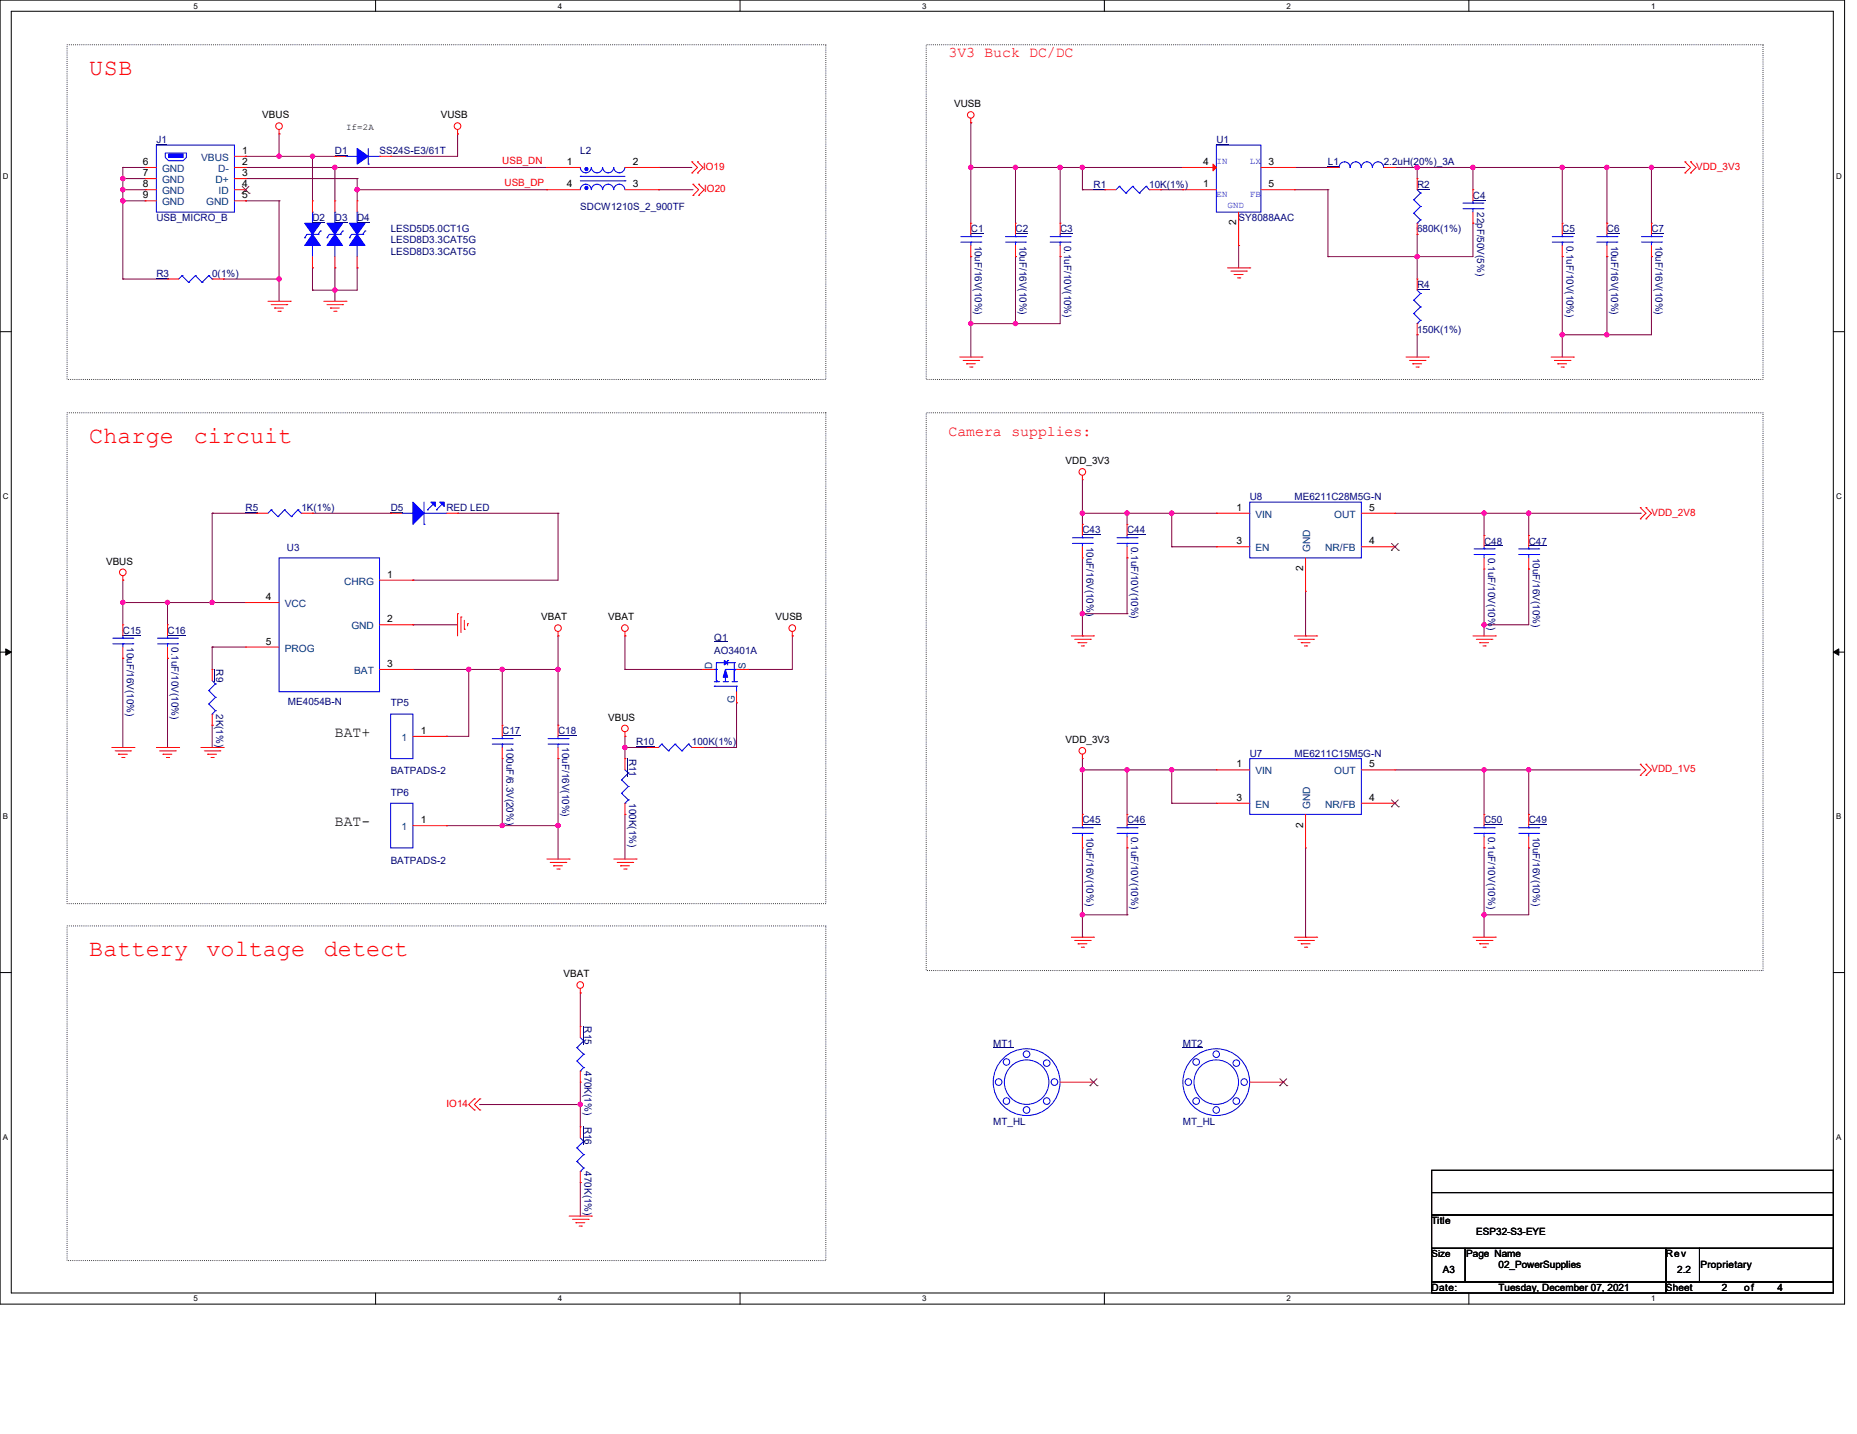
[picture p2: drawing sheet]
<svg xmlns="http://www.w3.org/2000/svg" width="558mm" height="431mm" viewBox="0 0 558 431" stroke-linecap="round" stroke-linejoin="round" font-family="sans-serif">
<defs><g id="words">
<g font-size="7" fill="#f00">
<text x="26.8" y="22.4">USB</text>
<text x="26.8" y="133">Charge</text>
<text x="58.2" y="133">circuit</text>
<text x="26.8" y="287.3">Battery</text>
<text x="62.1" y="287.3">voltage</text>
<text x="97.3" y="287.3">detect</text>
</g>
<g font-size="4.4" fill="#f00">
<text x="285" y="17">3V3 Buck DC/DC</text>
<text x="285" y="131">Camera supplies:</text>
</g>
<g font-size="4.4">
<text x="100.6" y="221.5">BAT+</text>
<text x="100.6" y="248.3">BAT-</text>
</g>
<g font-size="3">
<text x="78.8" y="35.6">VBUS</text>
<text x="132.5" y="35.6">VUSB</text>
<text x="286.7" y="32.3">VUSB</text>
<text x="72.8" y="46.3">1</text>
<text x="43" y="49.6">6</text>
<text x="43" y="53">7</text>
<text x="72.8" y="49.6">2</text>
<text x="72.8" y="53">3</text>
<text x="170.3" y="49.6">1</text>
<text x="190.1" y="49.6">2</text>
<text x="361.5" y="49.6">4</text>
<text x="381.2" y="49.6">3</text>
<text x="43" y="56.3">8</text>
<text x="43" y="59.6">9</text>
<text x="72.8" y="59.6">5</text>
<text x="72.8" y="56.3">4</text>
<text x="170.3" y="56.3">4</text>
<text x="190.1" y="56.3">3</text>
<text x="361.5" y="56.3">1</text>
<text x="381.2" y="56.3">5</text>
<text x="371.5" y="67.8" transform="rotate(-90 371.5 67.8)">2</text>
<text x="320.2" y="139.5">VDD_3V3</text>
<text x="371.5" y="153.5">1</text>
<text x="411.4" y="153.5">5</text>
<text x="371.5" y="163.6">3</text>
<text x="411.4" y="163.6">4</text>
<text x="31.9" y="169.7">VBUS</text>
<text x="116.4" y="173.7">1</text>
<text x="391.6" y="171.7" transform="rotate(-90 391.6 171.7)">2</text>
<text x="79.8" y="180.4">4</text>
<text x="116.4" y="187.1">2</text>
<text x="162.6" y="186.5">VBAT</text>
<text x="182.8" y="186.5">VBAT</text>
<text x="233" y="186.5">VUSB</text>
<text x="79.8" y="193.8">5</text>
<text x="116.4" y="200.5">3</text>
<text x="126.4" y="220.6">1</text>
<text x="182.8" y="216.7">VBUS</text>
<text x="320.2" y="223.4">VDD_3V3</text>
<text x="371.5" y="230.7">1</text>
<text x="411.4" y="230.7">5</text>
<text x="371.5" y="240.7">3</text>
<text x="411.4" y="240.7">4</text>
<text x="126.4" y="247.4">1</text>
<text x="391.6" y="248.8" transform="rotate(-90 391.6 248.8)">2</text>
<text x="169.3" y="293.8">VBAT</text>
<text x="430.2" y="367.9">Title</text>
<text x="443.6" y="371.2">ESP32-S3-EYE</text>
<text x="440.6" y="377.9">Page Name</text>
<text x="500.6" y="377.9">Rev</text>
<text x="433.5" y="382.6">A3</text>
<text x="450.3" y="381.3">02_PowerSupplies</text>
<text x="504" y="382.6">2.2</text>
<text x="511" y="381.3">Proprietary</text>
<text x="430.2" y="388">Date:</text>
<text x="450.3" y="388">Tuesday, December 07, 2021</text>
<text x="500.6" y="388">Sheet</text>
<text x="517.4" y="388">2</text>
<text x="524.1" y="388">of</text>
<text x="534.1" y="388">4</text>
</g>
<g font-size="3" fill="#000080">
<text x="47" y="43">J1</text>
<text x="100.6" y="46.3">D1</text>
<text x="114" y="46.3">SS24S-E3/61T</text>
<text x="174.4" y="46.3">L2</text>
<text x="365.5" y="43">U1</text>
<text x="399" y="49.7">L1</text>
<text x="415.8" y="49.7">2.2uH(20%)_3A</text>
<text x="328.6" y="56.4">R1</text>
<text x="345.4" y="56.4">10K(1%)</text>
<text x="425.8" y="56.4">R2</text>
<text x="442.6" y="59.7">C4</text>
<text x="174.4" y="63.1">SDCW1210S_2_900TF</text>
<text x="443.8" y="63.8" transform="rotate(90 443.8 63.8)">22pF/50V(5%)</text>
<text x="47" y="66.5">USB_MICRO_B</text>
<text x="93.9" y="66.5">D2</text>
<text x="100.6" y="66.5">D3</text>
<text x="107.3" y="66.5">D4</text>
<text x="117.4" y="69.8">LESD5D5.0CT1G</text>
<text x="291.7" y="69.8">C1</text>
<text x="305.1" y="69.8">C2</text>
<text x="318.6" y="69.8">C3</text>
<text x="372.2" y="66.5">SY8088AAC</text>
<text x="425.8" y="69.8">680K(1%)</text>
<text x="469.4" y="69.8">C5</text>
<text x="482.9" y="69.8">C6</text>
<text x="496.2" y="69.8">C7</text>
<text x="117.4" y="76.5">LESD8D3.3CAT5G</text>
<text x="117.4" y="73.2">LESD8D3.3CAT5G</text>
<text x="292.9" y="73.8" transform="rotate(90 292.9 73.8)">10uF/16V(10%)</text>
<text x="306.4" y="73.8" transform="rotate(90 306.4 73.8)">10uF/16V(10%)</text>
<text x="319.8" y="73.8" transform="rotate(90 319.8 73.8)">0.1uF/10V(10%)</text>
<text x="470.7" y="73.8" transform="rotate(90 470.7 73.8)">0.1uF/10V(10%)</text>
<text x="484.1" y="73.8" transform="rotate(90 484.1 73.8)">10uF/16V(10%)</text>
<text x="497.5" y="73.8" transform="rotate(90 497.5 73.8)">10uF/16V(10%)</text>
<text x="47" y="83.2">R3</text>
<text x="63.8" y="83.2">0(1%)</text>
<text x="425.8" y="86.6">R4</text>
<text x="425.8" y="100">150K(1%)</text>
<text x="73.8" y="153.6">R5</text>
<text x="90.6" y="153.6">1K(1%)</text>
<text x="117.4" y="153.6">D5</text>
<text x="134.2" y="153.6">RED LED</text>
<text x="375.5" y="150.3">U8</text>
<text x="389" y="150.3">ME6211C28M5G-N</text>
<text x="325.2" y="160.3">C43</text>
<text x="338.7" y="160.3">C44</text>
<text x="86.2" y="165.7">U3</text>
<text x="326.5" y="164.3" transform="rotate(90 326.5 164.3)">10uF/16V(10%)</text>
<text x="339.9" y="164.3" transform="rotate(90 339.9 164.3)">0.1uF/10V(10%)</text>
<text x="445.9" y="163.7">C48</text>
<text x="447.2" y="167.7" transform="rotate(90 447.2 167.7)">0.1uF/10V(10%</text>
<text x="459.4" y="163.7">C47</text>
<text x="460.6" y="167.7" transform="rotate(90 460.6 167.7)">10uF/16V(10%)</text>
<text x="36.9" y="190.5">C15</text>
<text x="50.3" y="190.5">C16</text>
<text x="447.2" y="188.3" transform="rotate(90 447.2 188.3)">)</text>
<text x="38.1" y="194.5" transform="rotate(90 38.1 194.5)">10uF/16V(10%)</text>
<text x="51.6" y="194.5" transform="rotate(90 51.6 194.5)">0.1uF/10V(10%)</text>
<text x="214.6" y="192.5">Q1</text>
<text x="214.6" y="196.6">AO3401A</text>
<text x="65" y="201.2" transform="rotate(90 65 201.2)">R9</text>
<text x="65" y="214.6" transform="rotate(90 65 214.6)">2K(1%)</text>
<text x="86.5" y="212">ME4054B-N</text>
<text x="117.4" y="212.3">TP5</text>
<text x="150.9" y="220.7">C17</text>
<text x="167.7" y="220.7">C18</text>
<text x="152.1" y="224.7" transform="rotate(90 152.1 224.7)">100uF/6.3V(20%)</text>
<text x="168.9" y="224.7" transform="rotate(90 168.9 224.7)">10uF/16V(10%)</text>
<text x="191.1" y="224">R10</text>
<text x="207.9" y="224">100K(1%)</text>
<text x="375.5" y="227.4">U7</text>
<text x="389" y="227.4">ME6211C15M5G-N</text>
<text x="117.4" y="232.7">BATPADS-2</text>
<text x="189" y="228" transform="rotate(90 189 228)">R11</text>
<text x="117.4" y="239.1">TP6</text>
<text x="189" y="241.4" transform="rotate(90 189 241.4)">100K(1%)</text>
<text x="325.2" y="247.5">C45</text>
<text x="326.5" y="251.5" transform="rotate(90 326.5 251.5)">10uF/16V(10%)</text>
<text x="338.7" y="247.5">C46</text>
<text x="339.9" y="251.5" transform="rotate(90 339.9 251.5)">0.1uF/10V(10%)</text>
<text x="445.9" y="247.5">C50</text>
<text x="447.2" y="251.5" transform="rotate(90 447.2 251.5)">0.1uF/10V(10%)</text>
<text x="459.4" y="247.5">C49</text>
<text x="460.6" y="251.5" transform="rotate(90 460.6 251.5)">10uF/16V(10%)</text>
<text x="117.4" y="259.6">BATPADS-2</text>
<text x="175.6" y="308.5" transform="rotate(90 175.6 308.5)">R15</text>
<text x="298.4" y="314.5">MT1</text>
<text x="355.4" y="314.5">MT2</text>
<text x="175.6" y="321.9" transform="rotate(90 175.6 321.9)">470K(1%)</text>
<text x="175.6" y="338.7" transform="rotate(90 175.6 338.7)">R16</text>
<text x="298.4" y="338">MT_HL</text>
<text x="355.4" y="338">MT_HL</text>
<text x="175.6" y="352.1" transform="rotate(90 175.6 352.1)">470K(1%)</text>
</g>
<g font-size="3" fill="#004080">
<text x="48.7" y="51.7">GND</text>
<text x="60.5" y="48.3">VBUS</text>
<text x="65.5" y="51.7">D-</text>
<text x="48.7" y="55">GND</text>
<text x="48.7" y="58.4">GND</text>
<text x="64.8" y="55">D+</text>
<text x="65.7" y="58.4">ID</text>
<text x="48.7" y="61.7">GND</text>
<text x="62" y="61.7">GND</text>
<text x="377.2" y="155.6">VIN</text>
<text x="400.9" y="155.6">OUT</text>
<text x="377.2" y="165.7">EN</text>
<text x="393.7" y="166" transform="rotate(-90 393.7 166)">GND</text>
<text x="398.2" y="165.7">NR/FB</text>
<text x="103.4" y="175.7">CHRG</text>
<text x="85.6" y="182.5">VCC</text>
<text x="105.6" y="189.1">GND</text>
<text x="85.6" y="195.8">PROG</text>
<text x="106.4" y="202.6">BAT</text>
<text x="214" y="201.2" transform="rotate(-90 214 201.2)">D</text>
<text x="224.1" y="201.2" transform="rotate(-90 224.1 201.2)">S</text>
<text x="220.8" y="211.2" transform="rotate(-90 220.8 211.2)">G</text>
<text x="120.7" y="222.7">1</text>
<text x="377.2" y="232.7">VIN</text>
<text x="400.9" y="232.7">OUT</text>
<text x="377.2" y="242.8">EN</text>
<text x="393.7" y="243.1" transform="rotate(-90 393.7 243.1)">GND</text>
<text x="398.2" y="242.8">NR/FB</text>
<text x="120.7" y="249.5">1</text>
</g>
<g font-size="3" fill="#f00">
<text x="150.9" y="49.2">USB_DN</text>
<text x="211.2" y="51">IO19</text>
<text x="509.7" y="51">VDD_3V3</text>
<text x="151.6" y="55.9">USB_DP</text>
<text x="211.6" y="57.7">IO20</text>
<text x="496.2" y="154.9">VDD_2V8</text>
<text x="496.2" y="232.1">VDD_1V5</text>
<text x="134.2" y="332.7">IO14</text>
</g>
<text font-size="2.9" x="430.2" y="377.8">Size</text>
<text font-size="2.8" x="104" y="39.1">If=2A</text>
<g font-size="2.8" fill="#00f">
<text x="365.5" y="49.2">IN</text>
<text x="375.5" y="49.2">LX</text>
<text x="365.5" y="59.2">EN</text>
<text x="375.5" y="59.2">FB</text>
<text x="368.9" y="62.6">GND</text>
</g>
<g font-size="2.4">
<text x="58.1" y="2.6">5</text>
<text x="167.6" y="2.6">4</text>
<text x="277.1" y="2.6">3</text>
<text x="386.6" y="2.6">2</text>
<text x="496.1" y="2.6">1</text>
<text x=".9" y="53.7">D</text>
<text x="551.7" y="53.7">D</text>
<text x=".9" y="150">C</text>
<text x="551.7" y="150">C</text>
<text x=".9" y="246.3">B</text>
<text x="551.7" y="246.3">B</text>
<text x=".9" y="342.6">A</text>
<text x="551.7" y="342.6">A</text>
<text x="58.1" y="391.2">5</text>
<text x="167.6" y="391.2">4</text>
<text x="277.1" y="391.2">3</text>
<text x="386.6" y="391.2">2</text>
<text x="496.1" y="391.2">1</text>
</g>
</g></defs>
<g fill="none" stroke="#000" stroke-width=".3">
<path d="M0 0h554.3v392h-554.3zM3.4 3.4h547.5v385.2h-547.5zM112.9 0v3.4M222.4 0v3.4M331.9 0v3.4M441.4 0v3.4M0 99.7h3.4M550.9 99.7h3.3M0 196h3.4M1.7 195l1.7 1-1.7 .9zM550.9 196l1.6-1v1.9zM550.9 196h3.3"/>
<path d="M0 292.3h3.4M550.9 292.3h3.3M112.9 388.6v3.4M222.4 388.6v3.4M331.9 388.6v3.4M441.4 388.6v3.4"/>
</g>
<path d="M1.7 195l1.7 1-1.7 .9zM550.9 196l1.6-1v1.9z" fill="#000"/>
<path d="M20.2 13.5h228v100.5h-228zM278.3 13.5h251.5v100.5h-251.5zM20.2 124.1h228v147.5h-228zM278.3 124.1h251.5v167.6h-251.5zM20.2 278.3h228v100.6h-228z" fill="none" stroke="#000" stroke-width=".3" stroke-dasharray="0 .6"/>
<g fill="none" stroke="#800040" stroke-width=".3">
<path d="M73.8 47h.1M73.8 50.3h.1M73.8 47h10.1M73.8 50.3h26.8M93.9 47h.1M93.9 47h6.7M100.6 50.3h.1M100.6 50.3v10.1M117.4 47h.1M137.5 40.3h.1M137.5 40.3v6.7h-20.1M36.9 60.4h.1"/>
<path d="M36.9 60.4h6.7M36.9 60.4v23.5M83.9 60.4h.1M83.9 60.4v23.5M93.9 80.5h.1M93.9 87.2h.1M93.9 80.5v6.7M93.9 87.2h6.7M100.6 80.5h.1M100.6 87.2h.1M100.6 80.5v10.1M107.3 80.5h.1"/>
<path d="M107.3 80.5v6.7"/>
</g>
<circle cx="36.9" cy="60.4" r=".65" fill="#f0f"/>
<circle cx="36.9" cy="60.4" r=".65" fill="none" stroke="#f0f" stroke-width=".3"/>
<path d="M36.9 57h.1M36.9 57h6.7M36.9 83.9h.1M36.9 83.9h13.4M83.9 83.9h.1M83.9 83.9v6.7" fill="none" stroke="#800040" stroke-width=".3"/>
<circle cx="36.9" cy="57" r=".66" fill="#f0f"/>
<circle cx="36.9" cy="57" r=".66" fill="none" stroke="#f0f" stroke-width=".3"/>
<path d="M36.9 57h.1M36.9 53.7h.1M36.9 50.3h.1M36.9 50.3v10.1M36.9 53.7h6.7M36.9 50.3h6.7" fill="none" stroke="#800040" stroke-width=".3"/>
<circle cx="36.9" cy="53.7" r=".66" fill="#f0f"/>
<circle cx="36.9" cy="53.7" r=".66" fill="none" stroke="#f0f" stroke-width=".3"/>
<path d="M100.6 87.2h.1M100.6 87.2h6.7" fill="none" stroke="#800040" stroke-width=".3"/>
<circle cx="100.6" cy="87.2" r=".66" fill="#f0f"/>
<circle cx="100.6" cy="87.2" r=".66" fill="none" stroke="#f0f" stroke-width=".3"/>
<path d="M482.9 50.3h.1M482.9 50.3h13.3" fill="none" stroke="#800040" stroke-width=".3"/>
<circle cx="496.2" cy="50.3" r=".64" fill="#f0f"/>
<circle cx="496.2" cy="50.3" r=".64" fill="none" stroke="#f0f" stroke-width=".3"/>
<path d="M93.9 47h.1M93.9 47v13.4" fill="none" stroke="#800040" stroke-width=".3"/>
<circle cx="93.9" cy="46.9" r=".63" fill="#f0f"/>
<circle cx="93.9" cy="46.9" r=".63" fill="none" stroke="#f0f" stroke-width=".3"/>
<path d="M100.6 50.3h.1M100.6 50.3h63.7" fill="none" stroke="#800040" stroke-width=".3"/>
<circle cx="100.6" cy="50.3" r=".66" fill="#f0f"/>
<circle cx="100.6" cy="50.3" r=".66" fill="none" stroke="#f0f" stroke-width=".3"/>
<path d="M107.3 57h.1M107.3 57h57" fill="none" stroke="#800040" stroke-width=".3"/>
<circle cx="107.3" cy="57" r=".66" fill="#f0f"/>
<circle cx="107.3" cy="57" r=".66" fill="none" stroke="#f0f" stroke-width=".3"/>
<path d="M107.3 57h.1M107.3 57v3.4M197.9 50.3h.1M197.9 57h.1M197.9 50.3h10M197.9 57h10.3M67.1 83.9h.1M67.1 83.9h16.8" fill="none" stroke="#800040" stroke-width=".3"/>
<circle cx="83.8" cy="83.8" r=".66" fill="#f0f"/>
<circle cx="83.8" cy="83.8" r=".66" fill="none" stroke="#f0f" stroke-width=".3"/>
<path d="M291.7 36.9h.1M291.7 36.9v30.2M73.8 53.7h.1M73.8 53.7h33.5M107.3 53.7h.1M107.3 53.7v3.3M291.7 50.3h.1M73.8 60.4h.1M73.8 60.4h10.1M372.2 73.8h.1M372.2 73.8v6.7" fill="none" stroke="#800040" stroke-width=".3"/>
<circle cx="291.7" cy="50.3" r=".66" fill="#f0f"/>
<circle cx="291.7" cy="50.3" r=".66" fill="none" stroke="#f0f" stroke-width=".3"/>
<path d="M291.7 50.3h.1M291.7 50.3h13.4M318.6 50.3h.1M318.6 50.3v16.8" fill="none" stroke="#800040" stroke-width=".3"/>
<circle cx="318.5" cy="50.3" r=".66" fill="#f0f"/>
<circle cx="318.5" cy="50.3" r=".66" fill="none" stroke="#f0f" stroke-width=".3"/>
<path d="M318.6 50.3h.1M318.6 50.3h6.6M291.7 77.1h.1M291.7 77.1v30.2M318.6 77.1h.1M318.6 77.1v20.2M291.7 97.3h.1M291.7 97.3h13.4" fill="none" stroke="#800040" stroke-width=".3"/>
<circle cx="291.7" cy="97.2" r=".65" fill="#f0f"/>
<circle cx="291.7" cy="97.2" r=".65" fill="none" stroke="#f0f" stroke-width=".3"/>
<path d="M419.1 50.3h.1M419.1 50.3h6.7M469.4 50.3h.1M469.4 50.3v16.8" fill="none" stroke="#800040" stroke-width=".3"/>
<circle cx="469.4" cy="50.3" r=".66" fill="#f0f"/>
<circle cx="469.4" cy="50.3" r=".66" fill="none" stroke="#f0f" stroke-width=".3"/>
<path d="M469.4 50.3h.1M469.4 50.3h13.5M482.9 50.3h.1M482.9 50.3v16.8" fill="none" stroke="#800040" stroke-width=".3"/>
<circle cx="482.8" cy="50.3" r=".64" fill="#f0f"/>
<circle cx="482.8" cy="50.3" r=".64" fill="none" stroke="#f0f" stroke-width=".3"/>
<path d="M469.4 77.1h.1M469.4 77.1v30.2M482.9 77.1h.1M482.9 77.1v23.5h-13.5M469.4 100.6h.1" fill="none" stroke="#800040" stroke-width=".3"/>
<circle cx="469.4" cy="100.6" r=".66" fill="#f0f"/>
<circle cx="469.4" cy="100.6" r=".66" fill="none" stroke="#f0f" stroke-width=".3"/>
<path d="M305.1 50.3h.1M305.1 50.3v16.8" fill="none" stroke="#800040" stroke-width=".3"/>
<circle cx="305.1" cy="50.3" r=".66" fill="#f0f"/>
<circle cx="305.1" cy="50.3" r=".66" fill="none" stroke="#f0f" stroke-width=".3"/>
<path d="M305.1 50.3h.1M305.1 50.3h13.5M305.1 77.1h.1M305.1 77.1v20.2M305.1 97.3h.1M305.1 97.3h13.5" fill="none" stroke="#800040" stroke-width=".3"/>
<circle cx="305.1" cy="97.2" r=".65" fill="#f0f"/>
<circle cx="305.1" cy="97.2" r=".65" fill="none" stroke="#f0f" stroke-width=".3"/>
<path d="M325.2 57h.1M325.2 50.3h.1M325.2 57h6.8M325.2 50.3v6.7" fill="none" stroke="#800040" stroke-width=".3"/>
<circle cx="325.2" cy="50.3" r=".66" fill="#f0f"/>
<circle cx="325.2" cy="50.3" r=".66" fill="none" stroke="#f0f" stroke-width=".3"/>
<path d="M325.2 50.3h.1M325.2 50.3h30.2M348.7 57h.1M348.7 57h6.7M389 50.3h.1M389 50.3h10M425.8 50.3h.1M425.8 50.3v3.4" fill="none" stroke="#800040" stroke-width=".3"/>
<circle cx="425.8" cy="50.3" r=".66" fill="#f0f"/>
<circle cx="425.8" cy="50.3" r=".66" fill="none" stroke="#f0f" stroke-width=".3"/>
<path d="M425.8 50.3h.1M425.8 50.3h16.8M442.6 50.3h.1M442.6 50.3v6.7M425.8 70.4h.1M425.8 70.4v6.7" fill="none" stroke="#800040" stroke-width=".3"/>
<circle cx="442.6" cy="50.3" r=".66" fill="#f0f"/>
<circle cx="442.6" cy="50.3" r=".66" fill="none" stroke="#f0f" stroke-width=".3"/>
<path d="M442.6 50.3h.1M442.6 50.3h26.8M399 77.1h.1M425.8 77.1h.1M425.8 77.1v6.8M442.6 67.1h.1M442.6 67.1v10h-43.6M425.8 100.6h.1M425.8 100.6v6.7" fill="none" stroke="#800040" stroke-width=".3"/>
<circle cx="425.8" cy="77.1" r=".65" fill="#f0f"/>
<circle cx="425.8" cy="77.1" r=".65" fill="none" stroke="#f0f" stroke-width=".3"/>
<path d="M389 57h.1M389 57h10M399 57h.1M399 57v20.1M496.2 50.3h.1M496.2 50.3v16.8M496.2 50.3h10.1M496.2 77.1h.1M496.2 77.1v23.5h-13.3M482.9 100.6h.1" fill="none" stroke="#800040" stroke-width=".3"/>
<circle cx="482.8" cy="100.6" r=".64" fill="#f0f"/>
<circle cx="482.8" cy="100.6" r=".64" fill="none" stroke="#f0f" stroke-width=".3"/>
<path d="M83.9 40.3h.1M83.9 47h.1M83.9 40.3v6.7M83.9 47h10" fill="none" stroke="#800040" stroke-width=".3"/>
<circle cx="83.8" cy="47" r=".65" fill="#f0f"/>
<circle cx="83.8" cy="47" r=".65" fill="none" stroke="#f0f" stroke-width=".3"/>
<g fill="none" stroke="#800040" stroke-width=".3">
<path d="M187.8 191.1h.1M187.8 191.1v10.1M238.1 191.1h.1M238.1 191.1v10.1h-13.4M187.8 201.2h.1M187.8 201.2h23.4M221.3 211.2h.1M221.3 211.2v13.5h-10.1M224.7 201.2h.1M187.8 224.7h.1M187.8 221.3h.1M187.8 221.3v6.7"/>
<path d="M211.2 224.7h.1"/>
</g>
<circle cx="187.8" cy="224.6" r=".66" fill="#f0f"/>
<circle cx="187.8" cy="224.6" r=".66" fill="none" stroke="#f0f" stroke-width=".3"/>
<path d="M36.9 174.4h.1M36.9 174.4v6.7M36.9 181.1h.1M36.9 181.1h13.4M50.3 181.1h.1M50.3 181.1v6.7M187.8 224.7h.1M187.8 224.7h6.7M187.8 244.8h.1M187.8 244.8v13.4" fill="none" stroke="#800040" stroke-width=".3"/>
<circle cx="50.3" cy="181.1" r=".65" fill="#f0f"/>
<circle cx="50.3" cy="181.1" r=".65" fill="none" stroke="#f0f" stroke-width=".3"/>
<circle cx="36.9" cy="181.1" r=".65" fill="#f0f"/>
<circle cx="36.9" cy="181.1" r=".65" fill="none" stroke="#f0f" stroke-width=".3"/>
<path d="M63.8 154.3h.1M63.8 154.3v26.8M63.8 154.3h13.3M36.9 181.1h.1M36.9 197.9h.1M36.9 181.1v6.7M36.9 197.9v26.8M50.3 197.9h.1M50.3 181.1h.1M50.3 197.9v26.8M50.3 181.1h23.5M63.8 181.1h.1" fill="none" stroke="#800040" stroke-width=".3"/>
<circle cx="63.7" cy="181.1" r=".64" fill="#f0f"/>
<circle cx="63.7" cy="181.1" r=".64" fill="none" stroke="#f0f" stroke-width=".3"/>
<g fill="none" stroke="#800040" stroke-width=".3">
<path d="M93.9 154.3h.1M93.9 154.3h23.5M137.5 154.3h.1M137.5 154.3h30.2M167.7 154.3h.1M167.7 154.3v20.1h-43.6M124.1 174.4h.1M63.8 194.5h.1M63.8 194.5v6.7M63.8 194.5h10M124.1 187.8h.1M124.1 187.8h13.4"/>
<path d="M63.8 218h.1M63.8 218v6.7M150.9 228v20.2M167.7 228h.1M167.7 228v20.2M150.9 248.2h.1"/>
</g>
<circle cx="167.7" cy="248.1" r=".65" fill="#f0f"/>
<circle cx="167.7" cy="248.1" r=".65" fill="none" stroke="#f0f" stroke-width=".3"/>
<path d="M140.8 201.2h.1M140.8 201.2h26.9M140.8 201.2v20.1M150.9 201.2h.1M150.9 201.2v16.8M167.7 201.2h.1M167.7 201.2v16.8M150.9 248.2h.1M150.9 248.2h16.8M167.7 248.2h.1M167.7 248.2v10" fill="none" stroke="#800040" stroke-width=".3"/>
<circle cx="150.9" cy="201.2" r=".66" fill="#f0f"/>
<circle cx="150.9" cy="201.2" r=".66" fill="none" stroke="#f0f" stroke-width=".3"/>
<circle cx="140.8" cy="201.2" r=".66" fill="#f0f"/>
<circle cx="140.8" cy="201.2" r=".66" fill="none" stroke="#f0f" stroke-width=".3"/>
<path d="M134.2 248.2h.1M134.2 248.2h16.7" fill="none" stroke="#800040" stroke-width=".3"/>
<circle cx="150.9" cy="248.1" r=".65" fill="#f0f"/>
<circle cx="150.9" cy="248.1" r=".65" fill="none" stroke="#f0f" stroke-width=".3"/>
<path d="M167.7 191.1h.1M167.7 191.1v10.1" fill="none" stroke="#800040" stroke-width=".3"/>
<circle cx="167.7" cy="201.2" r=".66" fill="#f0f"/>
<circle cx="167.7" cy="201.2" r=".66" fill="none" stroke="#f0f" stroke-width=".3"/>
<path d="M174.4 298.5h.1M174.4 298.5v10M144.2 332h.1M144.2 332h30.2M174.4 332h.1M174.4 325.2v13.5M174.4 355.4h.1M174.4 355.4v10.1" fill="none" stroke="#800040" stroke-width=".3"/>
<circle cx="174.4" cy="331.9" r=".65" fill="#f0f"/>
<circle cx="174.4" cy="331.9" r=".65" fill="none" stroke="#f0f" stroke-width=".3"/>
<path d="M325.2 154.3h.1M325.2 144.2v10.1M419.1 154.3h26.8M445.9 154.3h.1M124.1 201.2h16.7M140.8 201.2h.1M134.2 221.3h.1M134.2 221.3h6.6M419.1 231.4h26.8M445.9 231.4h.1" fill="none" stroke="#800040" stroke-width=".3"/>
<circle cx="325.2" cy="154.2" r=".66" fill="#f0f"/>
<circle cx="325.2" cy="154.2" r=".66" fill="none" stroke="#f0f" stroke-width=".3"/>
<path d="M325.2 157.6h.1M338.7 154.3h.1M338.7 154.3v3.3M352.1 154.3h.1M352.1 154.3h-26.9v3.3" fill="none" stroke="#800040" stroke-width=".3"/>
<circle cx="338.6" cy="154.2" r=".66" fill="#f0f"/>
<circle cx="338.6" cy="154.2" r=".66" fill="none" stroke="#f0f" stroke-width=".3"/>
<circle cx="352.1" cy="154.2" r=".66" fill="#f0f"/>
<circle cx="352.1" cy="154.2" r=".66" fill="none" stroke="#f0f" stroke-width=".3"/>
<path d="M325.2 167.7v16.7M325.2 184.4h.1" fill="none" stroke="#800040" stroke-width=".3"/>
<circle cx="325.2" cy="184.4" r=".66" fill="#f0f"/>
<circle cx="325.2" cy="184.4" r=".66" fill="none" stroke="#f0f" stroke-width=".3"/>
<g fill="none" stroke="#800040" stroke-width=".3">
<path d="M352.1 154.3h.1M352.1 154.3v10M352.1 154.3h13.4M365.5 154.3h.1M338.7 167.7h.1M338.7 167.7v16.7M352.1 164.3h.1M352.1 164.3h13.4M392.3 177.7v13.4M325.2 191.1h.1M338.7 184.4h.1M338.7 184.4h-13.5v6.7"/>
<path d="M392.3 191.1h.1M325.2 231.4h.1M325.2 228v16.8M325.2 231.4h13.5M338.7 231.4h.1M325.2 244.8h.1"/>
</g>
<circle cx="325.2" cy="231.4" r=".65" fill="#f0f"/>
<circle cx="325.2" cy="231.4" r=".65" fill="none" stroke="#f0f" stroke-width=".3"/>
<path d="M338.7 231.4h.1M338.7 231.4h26.8M338.7 231.4v13.4M352.1 231.4h.1M352.1 231.4v10M352.1 241.4h.1M352.1 241.4h13.4" fill="none" stroke="#800040" stroke-width=".3"/>
<circle cx="338.7" cy="231.4" r=".65" fill="#f0f"/>
<circle cx="338.7" cy="231.4" r=".65" fill="none" stroke="#f0f" stroke-width=".3"/>
<circle cx="352.1" cy="231.4" r=".65" fill="#f0f"/>
<circle cx="352.1" cy="231.4" r=".65" fill="none" stroke="#f0f" stroke-width=".3"/>
<path d="M325.2 254.8v20.2M325.2 275h.1" fill="none" stroke="#800040" stroke-width=".3"/>
<circle cx="325.2" cy="274.9" r=".66" fill="#f0f"/>
<circle cx="325.2" cy="274.9" r=".66" fill="none" stroke="#f0f" stroke-width=".3"/>
<path d="M445.9 171v16.8M445.9 187.8h.1M338.7 254.8h.1M338.7 254.8v20.2M392.3 254.8v26.9M338.7 275h.1M338.7 275h-13.5v6.7M325.2 281.7h.1M392.3 281.7h.1" fill="none" stroke="#800040" stroke-width=".3"/>
<circle cx="445.9" cy="187.8" r=".64" fill="#f0f"/>
<circle cx="445.9" cy="187.8" r=".64" fill="none" stroke="#f0f" stroke-width=".3"/>
<path d="M445.9 154.3h.1M445.9 154.3v6.7M445.9 154.3h13.5M459.4 154.3h.1M459.4 171h.1M459.4 171v16.8h-13.5M445.9 187.8h.1M445.9 187.8v3.3" fill="none" stroke="#800040" stroke-width=".3"/>
<circle cx="445.9" cy="154.2" r=".64" fill="#f0f"/>
<circle cx="445.9" cy="154.2" r=".64" fill="none" stroke="#f0f" stroke-width=".3"/>
<path d="M459.4 154.3h.1M459.4 154.3v6.7M459.4 154.3h33.5M492.9 154.3h.1" fill="none" stroke="#800040" stroke-width=".3"/>
<circle cx="459.3" cy="154.2" r=".66" fill="#f0f"/>
<circle cx="459.3" cy="154.2" r=".66" fill="none" stroke="#f0f" stroke-width=".3"/>
<path d="M445.9 231.4h.1M445.9 231.4v13.4M445.9 231.4h13.5" fill="none" stroke="#800040" stroke-width=".3"/>
<circle cx="445.9" cy="231.4" r=".63" fill="#f0f"/>
<circle cx="445.9" cy="231.4" r=".63" fill="none" stroke="#f0f" stroke-width=".3"/>
<path d="M459.4 231.4h.1M459.4 231.4v13.4M459.4 231.4h33.5" fill="none" stroke="#800040" stroke-width=".3"/>
<circle cx="459.3" cy="231.4" r=".65" fill="#f0f"/>
<circle cx="459.3" cy="231.4" r=".65" fill="none" stroke="#f0f" stroke-width=".3"/>
<path d="M445.9 254.8h.1M445.9 254.8v20.2M445.9 275h.1M445.9 275h13.5" fill="none" stroke="#800040" stroke-width=".3"/>
<circle cx="445.9" cy="274.9" r=".64" fill="#f0f"/>
<circle cx="445.9" cy="274.9" r=".64" fill="none" stroke="#f0f" stroke-width=".3"/>
<path d="M459.4 254.8h.1M459.4 254.8v20.2M445.9 275h.1M445.9 275v6.7" fill="none" stroke="#800040" stroke-width=".3"/>
<g fill="none" stroke="#f00" stroke-width=".3">
<path d="M83.9 38.9v1.4M137.5 38.9v1.4M291.7 36.9h.1M291.7 35.6v1.3M83.9 40.3h.1M137.5 40.3h.1M207.9 52h.1M207.9 48.6h.1M207.9 48.6l1.7 1.7-1.7 1.7M208.2 58.7h.1M208.2 55.4h.1M208.2 55.4l1.7 1.6-1.7 1.7"/>
<path d="M209.6 52h.1M209.6 48.6h.1M209.6 48.6l1.6 1.7-1.6 1.7M209.9 58.7h.1M209.9 55.4h.1M209.9 55.4l1.7 1.6-1.7 1.7M506.3 52h.1M506.3 48.6h.1M506.3 48.6l1.7 1.7-1.7 1.7M508 52h.1M508 48.6h.1M508 48.6l1.7 1.7-1.7 1.7"/>
<path d="M80.5 90.6h6.7M81.5 91.6h4.7M82.5 92.6h.1M82.5 92.6h2.7M83.5 93.6h.7M84.2 93.6h.1M86.2 91.6h.1M87.2 90.6h.1M97.3 90.6h6.7M98.3 91.6h4.7M99.3 92.6h.1M99.3 92.6h2.6"/>
<path d="M100.3 93.6h.7M101 93.6h.1M103 91.6h.1M104 90.6h.1M368.9 80.5h6.6M369.9 81.5h4.6M370.8 82.5h.1M370.8 82.5h2.7M371.9 83.5h.6M372.5 83.5h.1M374.5 81.5h.1M375.5 80.5h.1"/>
<path d="M288.4 107.3h6.7M289.4 108.3h4.7M290.4 109.3h.1M290.4 109.3h2.7M291.4 110.3h.7M292.1 110.3h.1M294.1 108.3h.1M295.1 107.3h.1M422.5 107.3h6.7M423.5 108.3h4.7M424.5 109.3h.1M424.5 109.3h2.7"/>
<path d="M425.5 110.3h.7M426.2 110.3h.1M428.2 108.3h.1M429.2 107.3h.1M466.1 107.3h6.7M467.1 108.3h4.7M468.1 109.3h.1M468.1 109.3h2.6M469.1 110.3h.7M469.8 110.3h.1M471.8 108.3h.1M472.8 107.3h.1"/>
<path d="M325.2 144.2h.1M325.2 142.9v1.3M492.9 156h.1M492.9 152.6h.1M492.9 152.6l1.7 1.7-1.7 1.7M494.6 156h.1M494.6 152.6h.1M494.6 152.6l1.6 1.7-1.6 1.7M36.9 174.4h.1M36.9 173.1v1.3M137.5 184.4h.1M137.5 184.4v6.7"/>
<path d="M138.5 185.5h.1M138.5 185.5v4.6M139.5 189.1h.1M139.5 186.4v2.7M140.5 187.5h.1M140.5 187.5v.6M167.7 191.1h.1M167.7 189.8v1.3M187.8 191.1h.1M187.8 189.8v1.3M238.1 191.1h.1M238.1 189.8v1.3"/>
<path d="M321.9 191.1h6.7M322.9 192.2h4.7M323.9 193.2h.1M323.9 193.2h2.7M324.9 194.1h.7M325.6 194.1h.1M327.6 192.2h.1M328.6 191.1h.1M389 191.1h6.6M390 192.2h4.7M391 193.2h.1M391 193.2h2.7"/>
<path d="M392 194.1h.6M392.6 194.1h.1M394.7 192.2h.1M395.6 191.1h.1M442.6 191.1h6.7M443.6 192.2h4.7M444.6 193.2h.1M444.6 193.2h2.7M445.6 194.1h.7M446.3 194.1h.1M448.3 192.2h.1M449.3 191.1h.1"/>
<path d="M187.8 220v1.3M33.6 224.7h6.7M34.6 225.7h4.6M35.6 226.7h.1M35.6 226.7h2.7M36.6 227.7h.7M37.3 227.7h.1M39.2 225.7h.1M40.3 224.7h.1M47 224.7h6.7M48 225.7h4.7M49 226.7h.1"/>
<path d="M49 226.7h2.6M50 227.7h.7M50.7 227.7h.1M52.7 225.7h.1M53.7 224.7h.1M60.4 224.7h6.7M61.4 225.7h4.7M62.4 226.7h.1M62.4 226.7h2.7M63.4 227.7h.7M64.1 227.7h.1M66.1 225.7h.1"/>
<path d="M67.1 224.7h.1M187.8 221.3h.1M325.2 228h.1M325.2 226.7v1.3M492.9 233h.1M492.9 229.7h.1M492.9 229.7l1.7 1.7-1.7 1.6M494.6 233h.1M494.6 229.7h.1M494.6 229.7l1.6 1.7-1.6 1.6M164.3 258.2h6.7M165.3 259.2h4.7"/>
<path d="M170 259.2h.1M171 258.2h.1M184.4 258.2h6.7M185.5 259.2h4.6M190.1 259.2h.1M191.1 258.2h.1M166.3 260.2h.1M166.3 260.2h2.7M167.3 261.2h.7M168 261.2h.1M186.4 260.2h.1M186.4 260.2h2.7"/>
<path d="M187.5 261.2h.6M188.1 261.2h.1M174.4 298.5h.1M174.4 297.1v1.4M321.9 281.7h6.7M322.9 282.7h4.7M323.9 283.7h.1M323.9 283.7h2.7M324.9 284.7h.7M325.6 284.7h.1M327.6 282.7h.1M328.6 281.7h.1"/>
<path d="M389 281.7h6.6M390 282.7h4.7M391 283.7h.1M391 283.7h2.7M392 284.7h.6M392.6 284.7h.1M394.7 282.7h.1M395.6 281.7h.1M442.6 281.7h6.7M443.6 282.7h4.7M444.6 283.7h.1M444.6 283.7h2.7"/>
<path d="M445.6 284.7h.7M446.3 284.7h.1M448.3 282.7h.1M449.3 281.7h.1M174.4 308.5h.1M174.4 308.5v3.3M142.5 330.3h.1M142.5 333.6h.1M142.5 330.3l-1.7 1.7 1.7 1.6M144.2 330.3h.1M144.2 333.6h.1M144.2 330.3l-1.7 1.7 1.7 1.6"/>
<path d="M174.4 325.2h.1M174.4 321.9v3.3M171 365.5h6.7M172 366.5h4.7M173.1 367.5h.1M173.1 367.5h2.6M174 368.5h.7M174.7 368.5h.1M176.7 366.5h.1M177.7 365.5h.1"/>
<circle cx="83.8" cy="37.9" r=".99"/>
<circle cx="137.5" cy="37.9" r=".99"/>
<circle cx="291.7" cy="34.6" r=".99"/>
<circle cx="325.2" cy="141.8" r=".99"/>
<circle cx="36.9" cy="172" r=".99"/>
<circle cx="167.7" cy="188.8" r=".99"/>
<circle cx="187.8" cy="188.8" r=".99"/>
<circle cx="238.1" cy="188.8" r=".99"/>
<circle cx="187.8" cy="219" r=".99"/>
<circle cx="325.2" cy="225.7" r=".99"/>
<circle cx="174.3" cy="296.1" r=".99"/>
</g>
<path d="M430.2 358.4h120.7v6.8h-120.7zM430.2 351.7h120.7v6.7h-120.7zM430.2 365.2h120.7v10h-120.7zM430.2 375.2h10.1v10.1h-10.1zM430.2 375.2h120.7v10.1h-120.7zM440.3 375.2h60.3v10.1h-60.3zM500.6 375.2h10.1v10.1h-10.1zM510.7 375.2h40.2v10.1h-40.2zM430.2 385.3h70.4v3.3h-70.4zM500.6 385.3h50.3v3.3h-50.3z" fill="none" stroke="#000" stroke-width=".3"/>
<g fill="none" stroke="#00f" stroke-width=".3">
<path d="M105.7 70.4h3.3M107.3 73.8h.1M107.3 63.8h.1M107.3 63.8v3.3M107.3 73.8v3.3M109 70.4h.1M173.4 314.9h.1M173.4 318.9h.1M173.4 314.9l2 2M173.4 318.9l2 2M174.4 311.8l1 1M175.4 312.8h.1"/>
<path d="M175.4 316.9h.1M175.4 312.8l-2 2.1M175.4 316.9l-2 2M174.4 321.9h.1M175.4 320.9h.1M175.4 320.9l-1 1"/>
</g>
<path d="M175.2 308.5v5.4" fill="none" stroke="#000080" stroke-width=".3"/>
<path d="M107.3 70.4l2.4 3.4h-4.7z" fill-rule="evenodd" fill="#00f"/>
<path d="M105 71.5h.1M105.7 70.4l-.7 1.1M107.3 70.4l2.4 3.4h-4.7zM109.7 69.4h.1M109.7 69.4l-.7 1" fill="none" stroke="#00f" stroke-width=".3"/>
<path d="M105 67.1h4.7l-2.4 3.3z" fill-rule="evenodd" fill="#00f"/>
<path d="M365.5 43.6h13.4v20.2h-13.4zM105 67.1h4.7l-2.4 3.3zM147.9 223.6h6M147.9 222h6M150.9 222h.1M150.9 223.6h.1M150.9 221.3v.7M150.9 223.6v1.1M153.9 223.6h.1M153.9 222h.1" fill="none" stroke="#00f" stroke-width=".3"/>
<path d="M365.5 43.4h3.8M107.3 66.9h3.8M150.9 221.1h5.5" fill="none" stroke="#000080" stroke-width=".3"/>
<path d="M107.3 60.4h.1M107.3 60.4v3.4M107.3 77.1v3.4M107.3 80.5h.1M150.9 218h.1M150.9 218v3.3M150.9 228h.1M150.9 224.7v3.3" fill="none" stroke="#f00" stroke-width=".3"/>
<path d="M364.5 49.3l1 1-1 1.1z" fill="#f00"/>
<g fill="none" stroke="#f00" stroke-width=".3">
<path d="M332 57h.1M332 57h3.3M345.4 57h3.3M348.7 57h.1M355.4 50.3h.1M355.4 57h.1M355.4 50.3h10.1M355.4 57h10.1M364.5 49.3l1 1-1 1.1zM378.9 50.3h10.1M378.9 57h10.1M389 57h.1"/>
<path d="M389 50.3h.1M291.7 67.1h.1M291.7 77.1h.1M291.7 67.1v3.3M291.7 73.8v3.3M372.2 73.8h.1M372.2 63.8v10M469.4 67.1h.1M469.4 77.1h.1M469.4 67.1v3.3M469.4 73.8v3.3"/>
</g>
<g fill="none" stroke="#00f" stroke-width=".3">
<path d="M336.3 56h.1M336.3 56l-1 1M336.3 56l2 2M338.3 58h.1M340.4 56h.1M340.4 56l-2.1 2M340.4 56l1.9 2M342.3 58h.1M344.4 56h.1M344.4 56l-2.1 2M344.4 56l1 1M345.4 57h.1"/>
<path d="M288.7 72.8h6M288.7 71.1h6M291.7 71.1h.1M291.7 72.8h.1M291.7 70.4v.7M291.7 72.8v1M294.7 72.8h.1M294.7 71.1h.1M466.4 72.8h6M466.4 71.1h6M469.4 71.1h.1M469.4 72.8h.1"/>
<path d="M469.4 70.4v.7M469.4 72.8v1M472.4 72.8h.1M472.4 71.1h.1M215.3 199.2h.1M215.3 199.2v5.7M215.3 199.2h2.3M217.6 199.2h.1M218.7 198.5h.1M218.7 199.2h1.9M218.7 198.5v1.4M220.6 199.2h.1"/>
<path d="M220.6 199.2v5.7M214.6 206.2h.1M214.6 201.2h.7M214.6 204.9h1.3M214.6 206.2h6.7M215.3 201.2h.1M215.3 204.6h.1M215.3 204.9h.1M215.9 204.9h.1M217.3 204.9h1.4M218 201.2h3.3M218.7 204.9h.1"/>
<path d="M220 204.9h1.3M220.6 201.5h.1M220.6 201.2h.1M221.3 201.2h.1M221.3 204.9h.1M221.3 206.2h.1M221.3 206.2v1.7"/>
</g>
<path d="M328.5 56.8h3.9M291.7 70.2h3.8M469.4 70.2h3.8" fill="none" stroke="#000080" stroke-width=".3"/>
<path d="M217.6 198.5l1.1 .7-1.1 .7z" fill="#00f"/>
<path d="M217.6 198.5l1.1 .7-1.1 .7z" fill="none" stroke="#00f" stroke-width=".3"/>
<path d="M218 201.2l.7 2.3h-1.4z" fill="#00f"/>
<g fill="none" stroke="#00f" stroke-width=".3">
<path d="M174.4 57l.5-1.2 1.1-.4 1.2 .5 .5 1.1M174.4 50.3l.5 1.2 1.1 .4 1.2-.4 .5-1.2M174.4 53h.1M174.4 54.4h13.4M174.4 53h13.4M177.7 57a1.67 1.67 0 0 1 1.7-1.6 1.67 1.67 0 0 1 1.7 1.6M177.7 50.3a1.67 1.67 0 0 0 1.7 1.6 1.67 1.67 0 0 0 1.7-1.6M181.1 57l.5-1.1 1.1-.5 1.2 .4 .5 1.2 .3-.8 .6-.6 1.2-.2 1 .8 .2 .8M181.1 50.3l.5 1.2 1.1 .4 1.2-.4 .5-1.2 .3 .8 .6 .6 1.2 .2 1-.8 .2-.8M187.8 54.4h.1M218 201.2l.7 2.3h-1.4zM218 202.9h.1"/>
<path d="M218 202.9v2"/>
</g>
<path d="M214.6 193h4" fill="none" stroke="#000080" stroke-width=".3"/>
<path d="M211.2 201.2h.1M211.2 201.2h3.4M221.3 211.2h.1M221.3 207.9v3.3M221.3 201.2h3.4M224.7 201.2h.1" fill="none" stroke="#f00" stroke-width=".3"/>
<circle cx="176.2" cy="50.8" r=".49" fill="#00f"/>
<circle cx="176.2" cy="50.8" r=".49" fill="none" stroke="#00f" stroke-width=".3"/>
<circle cx="176.2" cy="56.5" r=".49" fill="#00f"/>
<g fill="none" stroke="#00f" stroke-width=".3">
<path d="M104 47h3.3M107.3 47h.1M110.7 49.3h.1M110.7 44.6v4.7M110.7 47h3.3M114 47h.1M402.4 50.3l.5-1.2 1.1-.5a1.65 1.65 0 0 1 1.7 1.7M405.7 50.3a1.65 1.65 0 0 1 1.7-1.7l1.1 .5 .6 1.2a1.65 1.65 0 0 1 1.6-1.7l1.2 .5 .5 1.2M412.4 50.3a1.67 1.67 0 0 1 1.7-1.7 1.67 1.67 0 0 1 1.7 1.7M315.6 72.8h6M315.6 71.1h6M318.6 71.1h.1"/>
<path d="M318.6 72.8h.1M318.6 70.4v.7M318.6 72.8v1M321.6 72.8h.1M321.6 71.1h.1M439.6 62.7h6M439.6 61h6M442.6 61h.1M442.6 62.7h.1M442.6 60.4v.6M442.6 62.7v1.1M445.6 62.7h.1"/>
<path d="M445.6 61h.1M81.5 153.2h.1M81.5 153.2l-1 1.1M81.5 153.2l2 2.1M83.5 155.3h.1M85.5 153.2h.1M85.5 153.2l-2 2.1M85.5 153.2l2 2.1M87.5 155.3h.1M89.5 153.2h.1M89.5 153.2l-2 2.1M89.5 153.2l1.1 1.1"/>
<path d="M90.6 154.3h.1M83.9 167.7h30.1v40.2h-30.1zM322.2 163.3h6.1M322.2 161.6h6.1M325.2 161.6h.1M325.2 163.3h.1M325.2 161v.6M325.2 163.3v1M328.3 163.3h.1M328.3 161.6h.1M442.9 166.7h6.1M442.9 165h6.1"/>
<path d="M445.9 165h.1M445.9 166.7h.1M445.9 164.3v.7M445.9 166.7v1M449 166.7h.1M449 165h.1M33.9 193.5h6M33.9 191.8h6M36.9 191.8h.1M36.9 193.5h.1M36.9 191.1v.7M36.9 193.5v1"/>
<path d="M39.9 193.5h.1M39.9 191.8h.1M62.7 207.6h.1M62.7 211.6h.1M62.7 207.6l2 2M62.7 211.6l2 2M63.8 214.6h.1M63.8 204.6l.9 1M64.7 205.6h.1M64.7 209.6h.1M64.7 213.6h.1M64.7 205.6l-2 2"/>
<path d="M64.7 209.6l-2 2M64.7 213.6l-.9 1M117.4 214.6h6.7v13.4h-6.7zM164.7 223.6h6M164.7 222h6M167.7 222h.1M167.7 223.6h.1M167.7 221.3v.7M167.7 223.6v1.1M170.7 223.6h.1M170.7 222h.1M186.8 234.4h.1"/>
<path d="M186.8 238.4h.1M186.8 234.4l2 2M186.8 238.4l2 2M187.8 231.4l1 1M188.8 232.4h.1M188.8 236.4h.1M188.8 232.4l-2 2M188.8 236.4l-2 2M375.5 228h33.6v16.8h-33.6zM187.8 241.4h.1M188.8 240.4h.1M188.8 240.4l-1 1"/>
<path d="M335.7 250.5h6M335.7 248.8h6M338.7 248.8h.1M338.7 250.5h.1M338.7 248.2v.6M338.7 250.5v1M341.7 250.5h.1M341.7 248.8h.1M456.4 250.5h6M456.4 248.8h6M459.4 248.8h.1M459.4 250.5h.1"/>
<path d="M459.4 248.2v.6M459.4 250.5v1M462.4 250.5h.1M462.4 248.8h.1M173.4 345h.1M173.4 349.1h.1M173.4 345l2 2M173.4 349.1l2 2M174.4 352.1h.1M174.4 342l1 1M175.4 343h.1M175.4 347h.1"/>
<path d="M175.4 351.1h.1M175.4 343l-2 2M175.4 347l-2 2.1M175.4 351.1l-1 1"/>
<circle cx="176.2" cy="56.5" r=".49"/>
<circle cx="359.4" cy="319.2" r=".99"/>
<circle cx="365.5" cy="316.8" r=".98"/>
<circle cx="371.5" cy="319.5" r=".99"/>
<circle cx="357.1" cy="325.2" r=".98"/>
<circle cx="359.4" cy="330.9" r=".99"/>
<circle cx="365.5" cy="333.6" r=".98"/>
<circle cx="365.5" cy="325.2" r="10"/>
<circle cx="365.5" cy="325.2" r="6.7"/>
<circle cx="371.5" cy="330.9" r=".99"/>
<circle cx="373.8" cy="325.2" r=".98"/>
</g>
<g fill="none" stroke="#f00" stroke-width=".3">
<path d="M164.3 50.3h.1M164.3 57h.1M164.3 50.3h10.1M164.3 57h10.1M187.8 50.3h10.1M187.8 57h10.1M197.9 57h.1M197.9 50.3h.1M399 50.3h.1M399 50.3h3.4M415.8 50.3h3.3M419.1 50.3h.1"/>
<path d="M442.6 57h.1M442.6 57v3.4M318.6 67.1h.1M318.6 77.1h.1M318.6 67.1v3.3M318.6 73.8v3.3M442.6 67.1h.1M442.6 63.8v3.3M77.1 154.3h.1M77.1 154.3h3.4M90.6 154.3h3.3M93.9 154.3h.1"/>
<path d="M325.2 157.6h.1M325.2 157.6v3.4M114 174.4h10.1M124.1 174.4h.1M325.2 167.7h.1M325.2 164.3v3.4M445.9 161h.1M445.9 171h.1M445.9 161v3.3M445.9 167.7v3.3M36.9 187.8h.1M36.9 197.9h.1"/>
<path d="M36.9 187.8v3.3M36.9 194.5v3.4M73.8 181.1h.1M73.8 194.5h.1M73.8 181.1h10.1M73.8 194.5h10.1M114 187.8h10.1M124.1 187.8h.1M63.8 201.2h.1M63.8 218h.1M63.8 201.2v3.4M63.8 214.6v3.4"/>
<path d="M114 201.2h10.1M124.1 201.2h.1M167.7 218h.1M167.7 218v3.3M124.1 221.3h10.1M134.2 221.3h.1M167.7 228h.1M167.7 224.7v3.3M187.8 228h.1M187.8 228v3.4M365.5 231.4h.1M365.5 231.4h10"/>
<path d="M409.1 231.4h10M419.1 231.4h.1M187.8 244.8h.1M187.8 241.4v3.4M338.7 244.8h.1M338.7 254.8h.1M338.7 244.8v3.4M338.7 251.5v3.3M365.5 241.4h.1M365.5 241.4h10M392.3 254.8h.1M392.3 244.8v10"/>
<path d="M409.1 241.4h10M419.1 241.4h.1M459.4 244.8h.1M459.4 254.8h.1M459.4 244.8v3.4M459.4 251.5v3.3M174.4 338.7h.1M174.4 338.7v3.3M375.5 325.2h10.1M385.6 325.2h.1M174.4 355.4h.1M174.4 352.1v3.3"/>
</g>
<g fill="none" stroke="#000080" stroke-width=".3">
<path d="M399 50.1h3.3M318.5 70.2h3.9M442.6 60.2h3.8M73.7 154.1h3.9M325.2 160.7h5.5M445.9 164.1h5.5M36.9 190.9h5.5M64.6 201.2v3.8M167.6 221.1h5.5M188.6 228v5.5M338.6 247.9h5.5M459.3 247.9h5.5"/>
<path d="M355.4 315h6M175.2 338.7v5.4"/>
</g>
<path d="M418.1 242.5h.1M418.1 240.4l2.1 2.1M420.2 240.4l-2.1 2.1M420.2 242.5h.1M384.6 326.3h.1M384.6 324.2l2.1 2.1M386.6 324.2l-2 2.1M386.7 326.3h.1" fill="none" stroke="#804000" stroke-width=".3"/>
<path d="M107.3 44.6l3.4 2.4-3.4 2.3z" fill-rule="evenodd" fill="#00f"/>
<path d="M107.3 44.6l3.4 2.4-3.4 2.3zM98.9 70.4h3.4M100.6 73.8h.1M100.6 63.8h.1M100.6 63.8v3.3M100.6 73.8v3.3M102.3 70.4h.1M375.5 150.9h33.6v16.8h-33.6z" fill="none" stroke="#00f" stroke-width=".3"/>
<path d="M100.6 46.7h3.8" fill="none" stroke="#000080" stroke-width=".3"/>
<g fill="none" stroke="#f00" stroke-width=".3">
<path d="M100.6 47h.1M100.6 47h3.4M114 47h3.4M117.4 47h.1M365.5 154.3h.1M365.5 154.3h10M409.1 154.3h10M419.1 154.3h.1M365.5 164.3h.1M365.5 164.3h10M392.3 177.7h.1M392.3 167.7v10"/>
<path d="M409.1 164.3h10M419.1 164.3h.1"/>
</g>
<path d="M418.1 165.4h.1M418.1 163.3l2.1 2.1M420.2 163.3l-2.1 2.1M420.2 165.4h.1" fill="none" stroke="#804000" stroke-width=".3"/>
<path d="M100.6 70.4l2.4 3.4h-4.7z" fill-rule="evenodd" fill="#00f"/>
<path d="M98.3 71.5h.1M98.9 70.4l-.6 1.1M100.6 70.4l2.4 3.4h-4.7zM103 69.4h.1M103 69.4l-.7 1" fill="none" stroke="#00f" stroke-width=".3"/>
<path d="M98.3 67.1h4.7l-2.4 3.3z" fill-rule="evenodd" fill="#00f"/>
<g fill="none" stroke="#00f" stroke-width=".3">
<path d="M49.7 46h6.3v1.3l-1 1h-4.3l-1-1zM98.3 67.1h4.7l-2.4 3.3zM424.8 90.2h.1M424.8 94.2h.1M424.8 90.2l2 2M424.8 94.2l2 2.1M425.8 97.3h.1M425.8 87.2l1 1M426.8 88.2h.1M426.8 92.2h.1M426.8 96.3h.1M426.8 88.2l-2 2"/>
<path d="M426.8 92.2l-2 2M426.8 96.3l-1 1"/>
</g>
<path d="M100.6 66.9h3.8M425.8 87h3.8" fill="none" stroke="#000080" stroke-width=".3"/>
<path d="M100.6 60.4h.1M100.6 60.4v3.4M100.6 77.1v3.4M100.6 80.5h.1M425.8 83.9h.1M425.8 83.9v3.3M425.8 97.3v3.3M425.8 100.6h.1" fill="none" stroke="#f00" stroke-width=".3"/>
<path d="M50.7 46.3h4.3v1h-4.3z" fill-rule="evenodd" fill="#00f"/>
<g fill="none" stroke="#00f" stroke-width=".3">
<path d="M47 43.6h23.4v20.2h-23.4zM50.7 46.3h4.3v1h-4.3zM302.1 72.8h6M302.1 71.1h6M305.1 71.1h.1M305.1 72.8h.1M305.1 70.4v.7M305.1 72.8v1M308.1 72.8h.1M308.1 71.1h.1M479.8 72.8h6.1M479.8 71.1h6.1"/>
<path d="M482.9 71.1h.1M482.9 72.8h.1M482.9 70.4v.7M482.9 72.8v1M485.9 72.8h.1M485.9 71.1h.1M54.7 82.8h.1M54.7 82.8l-1 1.1M54.7 82.8l2 2.1M56.7 84.9h.1M58.7 82.8h.1M58.7 82.8l-2 2.1"/>
<path d="M58.7 82.8l2 2.1M60.7 84.9h.1M62.7 82.8h.1M62.7 82.8l-2 2.1M62.7 82.8l1.1 1.1M63.8 83.9h.1M335.7 163.3h6M335.7 161.6h6M338.7 161.6h.1M338.7 163.3h.1M338.7 161v.6M338.7 163.3v1"/>
<path d="M341.7 163.3h.1M341.7 161.6h.1M47.3 193.5h6M47.3 191.8h6M50.3 191.8h.1M50.3 193.5h.1M50.3 191.1v.7M50.3 193.5v1M53.3 193.5h.1M53.3 191.8h.1M198.8 223.6h.1M198.8 223.6l-.9 1.1"/>
<path d="M198.8 223.6l2.1 2.1M200.9 225.7h.1M202.9 223.6h.1M202.9 223.6l-2 2.1M202.9 223.6l2 2.1M204.9 225.7h.1M206.9 223.6h.1M206.9 223.6l-2 2.1M206.9 223.6l1 1.1M207.9 224.7h.1M117.4 241.4h6.7v13.4h-6.7z"/>
</g>
<path d="M46.9 43.4h3.3M305.1 70.2h3.8M482.8 70.2h3.9M46.9 83.7h3.9M338.6 160.7h5.5M50.3 190.9h5.5M191.1 224.5h5.5" fill="none" stroke="#000080" stroke-width=".3"/>
<g fill="none" stroke="#f00" stroke-width=".3">
<path d="M43.6 50.3h.1M43.6 53.7h.1M43.6 57h.1M43.6 50.3h3.4M43.6 53.7h3.4M43.6 57h3.4M70.4 47h3.4M70.4 50.3h3.4M70.4 53.7h3.4M70.4 57h3.4M73.8 47h.1M73.8 50.3h.1"/>
<path d="M73.8 53.7h.1M73.8 57h.1M43.6 60.4h.1M43.6 60.4h3.4M70.4 60.4h3.4M73.8 60.4h.1M305.1 67.1h.1M305.1 77.1h.1M305.1 67.1v3.3M305.1 73.8v3.3M482.9 67.1h.1M482.9 77.1h.1"/>
<path d="M482.9 67.1v3.3M482.9 73.8v3.3M50.3 83.9h.1M50.3 83.9h3.4M63.8 83.9h3.3M67.1 83.9h.1M338.7 157.6h.1M338.7 157.6v3.4M338.7 167.7h.1M338.7 164.3v3.4M50.3 187.8h.1M50.3 197.9h.1"/>
<path d="M50.3 187.8v3.3M50.3 194.5v3.4M194.5 224.7h.1M194.5 224.7h3.4M207.9 224.7h3.3M211.2 224.7h.1M124.1 248.2h10.1M134.2 248.2h.1"/>
</g>
<path d="M72.7 58.1h.1M72.8 56l2 2.1M74.8 56l-2.1 2.1M74.8 58.1h.1" fill="none" stroke="#804000" stroke-width=".3"/>
<path d="M124.1 150.9l3.3 3.4-3.3 3.3z" fill="#00f"/>
<path d="M124.1 150.9l3.3 3.4-3.3 3.3z" fill="none" stroke="#00f" stroke-width=".3"/>
<path d="M129.5 150.9h1.3v1.3z" fill="#00f"/>
<path d="M129.5 150.9h1.3v1.3z" fill="none" stroke="#00f" stroke-width=".3"/>
<path d="M132.1 150.9h1.4v1.3z" fill="#00f"/>
<g fill="none" stroke="#00f" stroke-width=".3">
<path d="M425.8 57l1 1M426.8 58h.1M426.8 58l-2 2M92.2 70.4h3.4M93.9 73.8h.1M93.9 63.8h.1M93.9 63.8v3.3M93.9 73.8v3.3M95.6 70.4h.1M424.8 60h.1M424.8 64.1h.1M424.8 60l2 2.1"/>
<path d="M424.8 64.1l2 2M425.8 67.1h.1M426.8 62.1h.1M426.8 66.1h.1M426.8 62.1l-2 2M426.8 66.1l-1 1M120.7 154.3h3.4M124.1 154.3h.1M127.4 157.6h.1M127.4 150.9v6.7M127.4 154.3h6.8M128.4 153.2h.1"/>
<path d="M130.1 151.6l-1.7 1.6M131.1 153.2h.1M132.1 150.9h1.4v1.3zM132.8 151.6l-1.7 1.6M134.2 154.3h.1"/>
</g>
<path d="M425.8 56.8h3.8M117.3 154.1h3.9" fill="none" stroke="#000080" stroke-width=".3"/>
<path d="M425.8 53.7h.1M425.8 53.7v3.3M425.8 70.4h.1M425.8 67.1v3.3M117.4 154.3h.1M117.4 154.3h3.3M134.2 154.3h3.3M137.5 154.3h.1" fill="none" stroke="#f00" stroke-width=".3"/>
<path d="M93.9 70.4l2.4 3.4h-4.7z" fill-rule="evenodd" fill="#00f"/>
<path d="M91.6 71.5h.1M92.2 70.4l-.6 1.1M93.9 70.4l2.4 3.4h-4.7zM96.3 69.4h.1M96.3 69.4l-.7 1" fill="none" stroke="#00f" stroke-width=".3"/>
<path d="M91.6 67.1h4.7l-2.4 3.3z" fill-rule="evenodd" fill="#00f"/>
<g fill="none" stroke="#00f" stroke-width=".3">
<path d="M91.6 67.1h4.7l-2.4 3.3zM493.2 72.8h6.1M493.2 71.1h6.1M496.2 71.1h.1M496.2 72.8h.1M496.2 70.4v.7M496.2 72.8v1M499.3 72.8h.1M499.3 71.1h.1M456.4 166.7h6M456.4 165h6M459.4 165h.1"/>
<path d="M459.4 166.7h.1M459.4 164.3v.7M459.4 166.7v1M462.4 166.7h.1M462.4 165h.1M322.2 250.5h6.1M322.2 248.8h6.1M325.2 248.8h.1M325.2 250.5h.1M325.2 248.2v.6M325.2 250.5v1M328.3 250.5h.1"/>
<path d="M328.3 248.8h.1M442.9 250.5h6.1M442.9 248.8h6.1M445.9 248.8h.1M445.9 250.5h.1M445.9 248.2v.6M445.9 250.5v1M449 250.5h.1M449 248.8h.1"/>
<circle cx="302.4" cy="319.2" r=".97"/>
<circle cx="308.5" cy="316.8" r=".99"/>
<circle cx="314.5" cy="319.5" r=".99"/>
<circle cx="300.1" cy="325.2" r=".99"/>
<circle cx="302.4" cy="330.9" r=".98"/>
<circle cx="308.5" cy="333.6" r=".99"/>
<circle cx="308.5" cy="325.2" r="10"/>
<circle cx="308.5" cy="325.2" r="6.7"/>
<circle cx="314.5" cy="330.9" r=".99"/>
<circle cx="316.8" cy="325.2" r=".99"/>
</g>
<path d="M93.9 66.9h3.8M496.2 70.2h3.8M459.3 164.1h5.5M325.2 247.9h5.5M445.9 247.9h5.5M298.4 315h6" fill="none" stroke="#000080" stroke-width=".3"/>
<g fill="none" stroke="#f00" stroke-width=".3">
<path d="M93.9 60.4h.1M93.9 60.4v3.4M93.9 77.1v3.4M496.2 67.1h.1M496.2 77.1h.1M496.2 67.1v3.3M496.2 73.8v3.3M93.9 80.5h.1M459.4 161h.1M459.4 171h.1M459.4 161v3.3M459.4 167.7v3.3"/>
<path d="M325.2 244.8h.1M325.2 254.8h.1M325.2 244.8v3.4M325.2 251.5v3.3M445.9 244.8h.1M445.9 254.8h.1M445.9 244.8v3.4M445.9 251.5v3.3M318.6 325.2h10M328.6 325.2h.1"/>
</g>
<path d="M327.5 326.3h.1M327.6 324.2l2 2.1M329.6 324.2l-2.1 2.1M329.6 326.3h.1" fill="none" stroke="#804000" stroke-width=".3"/>
<circle cx="36.9" cy="60.4" r=".65" fill="#f0f"/>
<circle cx="36.9" cy="60.4" r=".65" fill="none" stroke="#f0f" stroke-width=".3"/>
<circle cx="36.9" cy="57" r=".66" fill="#f0f"/>
<circle cx="36.9" cy="57" r=".66" fill="none" stroke="#f0f" stroke-width=".3"/>
<circle cx="36.9" cy="53.7" r=".66" fill="#f0f"/>
<circle cx="36.9" cy="53.7" r=".66" fill="none" stroke="#f0f" stroke-width=".3"/>
<circle cx="100.6" cy="87.2" r=".66" fill="#f0f"/>
<circle cx="100.6" cy="87.2" r=".66" fill="none" stroke="#f0f" stroke-width=".3"/>
<circle cx="496.2" cy="50.3" r=".64" fill="#f0f"/>
<circle cx="496.2" cy="50.3" r=".64" fill="none" stroke="#f0f" stroke-width=".3"/>
<circle cx="93.9" cy="46.9" r=".63" fill="#f0f"/>
<circle cx="93.9" cy="46.9" r=".63" fill="none" stroke="#f0f" stroke-width=".3"/>
<circle cx="100.6" cy="50.3" r=".66" fill="#f0f"/>
<circle cx="100.6" cy="50.3" r=".66" fill="none" stroke="#f0f" stroke-width=".3"/>
<circle cx="107.3" cy="57" r=".66" fill="#f0f"/>
<circle cx="107.3" cy="57" r=".66" fill="none" stroke="#f0f" stroke-width=".3"/>
<circle cx="83.8" cy="83.8" r=".66" fill="#f0f"/>
<circle cx="83.8" cy="83.8" r=".66" fill="none" stroke="#f0f" stroke-width=".3"/>
<circle cx="291.7" cy="50.3" r=".66" fill="#f0f"/>
<circle cx="291.7" cy="50.3" r=".66" fill="none" stroke="#f0f" stroke-width=".3"/>
<circle cx="318.5" cy="50.3" r=".66" fill="#f0f"/>
<circle cx="318.5" cy="50.3" r=".66" fill="none" stroke="#f0f" stroke-width=".3"/>
<circle cx="291.7" cy="97.2" r=".65" fill="#f0f"/>
<circle cx="291.7" cy="97.2" r=".65" fill="none" stroke="#f0f" stroke-width=".3"/>
<circle cx="469.4" cy="50.3" r=".66" fill="#f0f"/>
<circle cx="469.4" cy="50.3" r=".66" fill="none" stroke="#f0f" stroke-width=".3"/>
<circle cx="482.8" cy="50.3" r=".64" fill="#f0f"/>
<circle cx="482.8" cy="50.3" r=".64" fill="none" stroke="#f0f" stroke-width=".3"/>
<circle cx="469.4" cy="100.6" r=".66" fill="#f0f"/>
<circle cx="469.4" cy="100.6" r=".66" fill="none" stroke="#f0f" stroke-width=".3"/>
<circle cx="305.1" cy="50.3" r=".66" fill="#f0f"/>
<circle cx="305.1" cy="50.3" r=".66" fill="none" stroke="#f0f" stroke-width=".3"/>
<circle cx="305.1" cy="97.2" r=".65" fill="#f0f"/>
<circle cx="305.1" cy="97.2" r=".65" fill="none" stroke="#f0f" stroke-width=".3"/>
<circle cx="325.2" cy="50.3" r=".66" fill="#f0f"/>
<circle cx="325.2" cy="50.3" r=".66" fill="none" stroke="#f0f" stroke-width=".3"/>
<circle cx="425.8" cy="50.3" r=".66" fill="#f0f"/>
<circle cx="425.8" cy="50.3" r=".66" fill="none" stroke="#f0f" stroke-width=".3"/>
<circle cx="442.6" cy="50.3" r=".66" fill="#f0f"/>
<circle cx="442.6" cy="50.3" r=".66" fill="none" stroke="#f0f" stroke-width=".3"/>
<circle cx="425.8" cy="77.1" r=".65" fill="#f0f"/>
<circle cx="425.8" cy="77.1" r=".65" fill="none" stroke="#f0f" stroke-width=".3"/>
<circle cx="482.8" cy="100.6" r=".64" fill="#f0f"/>
<circle cx="482.8" cy="100.6" r=".64" fill="none" stroke="#f0f" stroke-width=".3"/>
<circle cx="83.8" cy="47" r=".65" fill="#f0f"/>
<circle cx="83.8" cy="47" r=".65" fill="none" stroke="#f0f" stroke-width=".3"/>
<circle cx="187.8" cy="224.6" r=".66" fill="#f0f"/>
<circle cx="187.8" cy="224.6" r=".66" fill="none" stroke="#f0f" stroke-width=".3"/>
<circle cx="50.3" cy="181.1" r=".65" fill="#f0f"/>
<circle cx="50.3" cy="181.1" r=".65" fill="none" stroke="#f0f" stroke-width=".3"/>
<circle cx="36.9" cy="181.1" r=".65" fill="#f0f"/>
<circle cx="36.9" cy="181.1" r=".65" fill="none" stroke="#f0f" stroke-width=".3"/>
<circle cx="63.7" cy="181.1" r=".64" fill="#f0f"/>
<circle cx="63.7" cy="181.1" r=".64" fill="none" stroke="#f0f" stroke-width=".3"/>
<circle cx="167.7" cy="248.1" r=".65" fill="#f0f"/>
<circle cx="167.7" cy="248.1" r=".65" fill="none" stroke="#f0f" stroke-width=".3"/>
<circle cx="150.9" cy="201.2" r=".66" fill="#f0f"/>
<circle cx="150.9" cy="201.2" r=".66" fill="none" stroke="#f0f" stroke-width=".3"/>
<circle cx="140.8" cy="201.2" r=".66" fill="#f0f"/>
<circle cx="140.8" cy="201.2" r=".66" fill="none" stroke="#f0f" stroke-width=".3"/>
<circle cx="150.9" cy="248.1" r=".65" fill="#f0f"/>
<circle cx="150.9" cy="248.1" r=".65" fill="none" stroke="#f0f" stroke-width=".3"/>
<circle cx="167.7" cy="201.2" r=".66" fill="#f0f"/>
<circle cx="167.7" cy="201.2" r=".66" fill="none" stroke="#f0f" stroke-width=".3"/>
<circle cx="174.4" cy="331.9" r=".65" fill="#f0f"/>
<circle cx="174.4" cy="331.9" r=".65" fill="none" stroke="#f0f" stroke-width=".3"/>
<circle cx="325.2" cy="154.2" r=".66" fill="#f0f"/>
<circle cx="325.2" cy="154.2" r=".66" fill="none" stroke="#f0f" stroke-width=".3"/>
<circle cx="338.6" cy="154.2" r=".66" fill="#f0f"/>
<circle cx="338.6" cy="154.2" r=".66" fill="none" stroke="#f0f" stroke-width=".3"/>
<circle cx="352.1" cy="154.2" r=".66" fill="#f0f"/>
<circle cx="352.1" cy="154.2" r=".66" fill="none" stroke="#f0f" stroke-width=".3"/>
<circle cx="325.2" cy="184.4" r=".66" fill="#f0f"/>
<circle cx="325.2" cy="184.4" r=".66" fill="none" stroke="#f0f" stroke-width=".3"/>
<circle cx="325.2" cy="231.4" r=".65" fill="#f0f"/>
<circle cx="325.2" cy="231.4" r=".65" fill="none" stroke="#f0f" stroke-width=".3"/>
<circle cx="338.7" cy="231.4" r=".65" fill="#f0f"/>
<circle cx="338.7" cy="231.4" r=".65" fill="none" stroke="#f0f" stroke-width=".3"/>
<circle cx="352.1" cy="231.4" r=".65" fill="#f0f"/>
<circle cx="352.1" cy="231.4" r=".65" fill="none" stroke="#f0f" stroke-width=".3"/>
<circle cx="325.2" cy="274.9" r=".66" fill="#f0f"/>
<circle cx="325.2" cy="274.9" r=".66" fill="none" stroke="#f0f" stroke-width=".3"/>
<circle cx="445.9" cy="187.8" r=".64" fill="#f0f"/>
<circle cx="445.9" cy="187.8" r=".64" fill="none" stroke="#f0f" stroke-width=".3"/>
<circle cx="445.9" cy="154.2" r=".64" fill="#f0f"/>
<circle cx="445.9" cy="154.2" r=".64" fill="none" stroke="#f0f" stroke-width=".3"/>
<circle cx="459.3" cy="154.2" r=".66" fill="#f0f"/>
<circle cx="459.3" cy="154.2" r=".66" fill="none" stroke="#f0f" stroke-width=".3"/>
<circle cx="445.9" cy="231.4" r=".63" fill="#f0f"/>
<circle cx="445.9" cy="231.4" r=".63" fill="none" stroke="#f0f" stroke-width=".3"/>
<circle cx="459.3" cy="231.4" r=".65" fill="#f0f"/>
<circle cx="459.3" cy="231.4" r=".65" fill="none" stroke="#f0f" stroke-width=".3"/>
<circle cx="445.9" cy="274.9" r=".64" fill="#f0f"/>
<circle cx="445.9" cy="274.9" r=".64" fill="none" stroke="#f0f" stroke-width=".3"/>
<use href="#words"/>
</svg>
